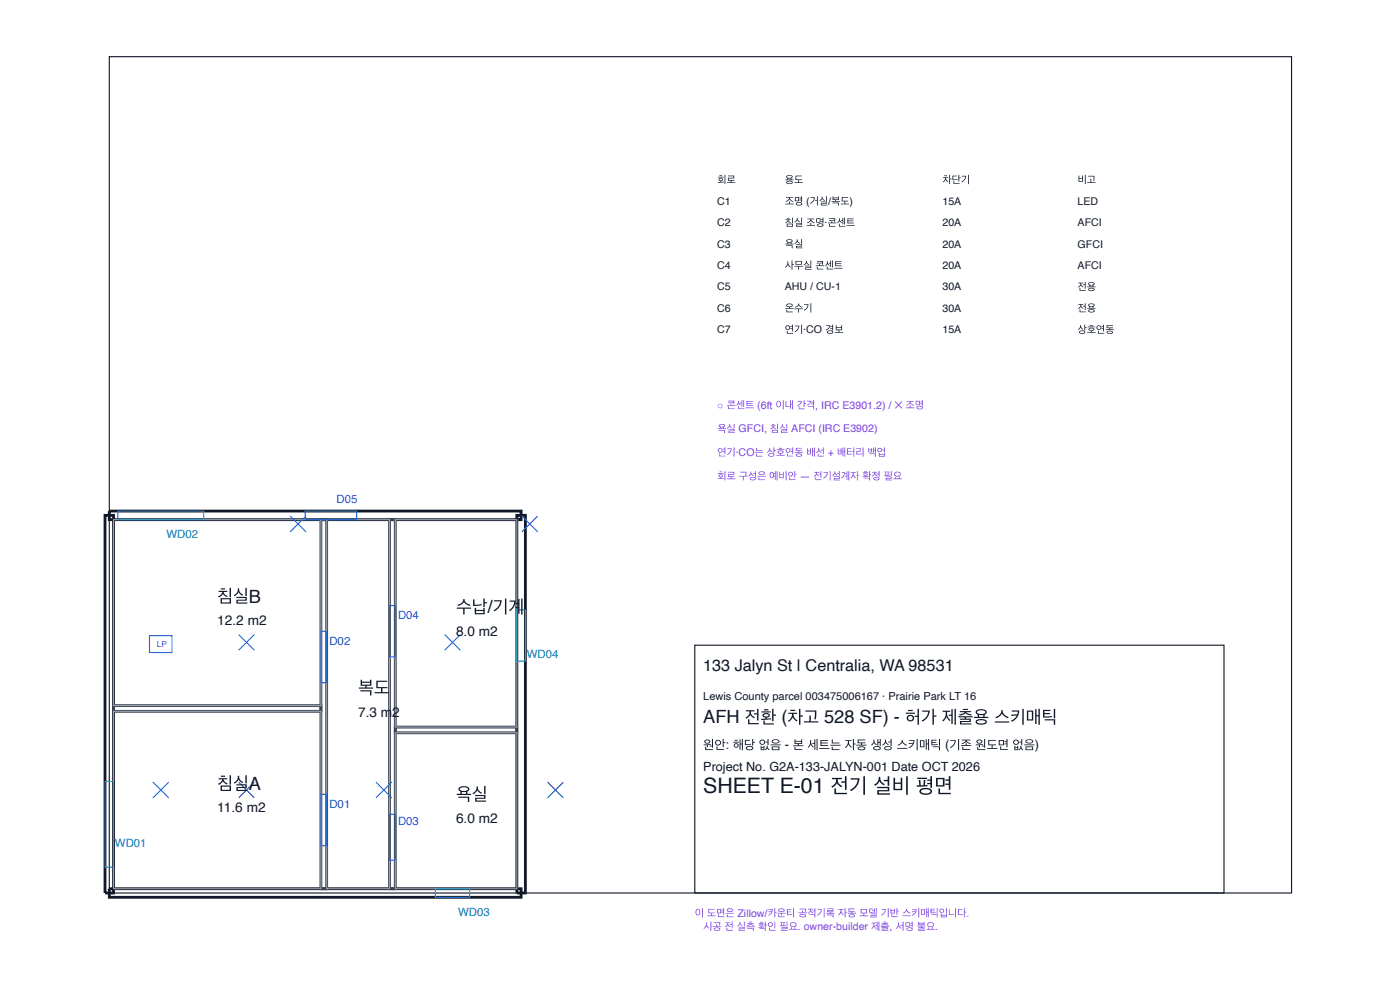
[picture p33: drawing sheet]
<svg xmlns="http://www.w3.org/2000/svg" width="420mm" height="297mm" viewBox="0 0 420 297" stroke-linecap="round" stroke-linejoin="round" font-family="sans-serif">
<defs><g id="words">
<text font-size="6.4" fill="#111827" x="211.1" y="238">SHEET E-01 전기 설비 평면</text>
<g font-size="5.5" fill="#111827">
<text x="65.2" y="180.8">침실B</text>
<text x="136.9" y="184">수납/기계</text>
<text x="107.5" y="208.2">복도</text>
<text x="211.1" y="217.1">AFH 전환 (차고 528 SF) - 허가 제출용 스키매틱</text>
<text x="65.2" y="237">침실A</text>
<text x="136.9" y="240.2">욕실</text>
</g>
<text font-size="4.9" fill="#111827" x="211.1" y="201.2">133 Jalyn St | Centralia, WA 98531</text>
<g font-size="4.1" fill="#111827">
<text x="65.2" y="187.5">12.2 m2</text>
<text x="136.9" y="190.7">8.0 m2</text>
<text x="107.5" y="215">7.3 m</text>
<text x="117.8" y="215">2</text>
<text x="65.2" y="243.7">11.6 m2</text>
<text x="136.9" y="246.9">6.0 m2</text>
</g>
<text font-size="3.9" fill="#111827" x="211.1" y="224.8">원안: 해당 없음 - 본 세트는 자동 생성 스키매틱 (기존 원도면 없음)</text>
<text font-size="3.8" fill="#111827" x="211.1" y="231.4">Project No. G2A-133-JALYN-001 Date OCT 2026</text>
<g font-size="3.4" fill="#2563eb">
<text x="101" y="150.9">D05</text>
<text x="119.5" y="185.7">D04</text>
<text x="98.9" y="193.4">D02</text>
<text x="98.9" y="242.3">D01</text>
<text x="119.5" y="247.5">D03</text>
</g>
<g font-size="3.4" fill="#0891b2">
<text x="49.9" y="161.4">WD02</text>
<text x="158.1" y="197.4">WD04</text>
<text x="34.5" y="254.1">WD01</text>
<text x="137.5" y="274.7">WD03</text>
</g>
<text font-size="3.3" fill="#111827" x="211.1" y="210">Lewis County parcel 003475006167 · Prairie Park LT 16</text>
<g font-size="3.2" fill="#111827">
<text x="215.3" y="55">회로</text>
<text x="235.6" y="55">용도</text>
<text x="282.9" y="55">차단기</text>
<text x="323.4" y="55">비고</text>
<text x="215.3" y="61.4">C1</text>
<text x="235.6" y="61.4">조명 (거실/복도)</text>
<text x="282.9" y="61.4">15A</text>
<text x="323.4" y="61.4">LED</text>
<text x="215.3" y="67.9">C2</text>
<text x="235.6" y="67.9">침실 조명·콘센트</text>
<text x="282.9" y="67.9">20A</text>
<text x="323.4" y="67.9">AFCI</text>
<text x="215.3" y="74.3">C3</text>
<text x="235.6" y="74.3">욕실</text>
<text x="282.9" y="74.3">20A</text>
<text x="323.4" y="74.3">GFCI</text>
<text x="215.3" y="80.7">C4</text>
<text x="235.6" y="80.7">사무실 콘센트</text>
<text x="282.9" y="80.7">20A</text>
<text x="323.4" y="80.7">AFCI</text>
<text x="215.3" y="87.1">C5</text>
<text x="235.6" y="87.1">AHU / CU-1</text>
<text x="282.9" y="87.1">30A</text>
<text x="323.4" y="87.1">전용</text>
<text x="215.3" y="93.5">C6</text>
<text x="235.6" y="93.5">온수기</text>
<text x="282.9" y="93.5">30A</text>
<text x="323.4" y="93.5">전용</text>
<text x="215.3" y="100">C7</text>
<text x="235.6" y="100">연기·CO 경보</text>
<text x="282.9" y="100">15A</text>
<text x="323.4" y="100">상호연동</text>
</g>
<g font-size="3.2" fill="#7c3aed">
<text x="215.3" y="122.6">○ 콘센트 (6ft 이내 간격, IRC E3901.2) / ✕ 조명</text>
<text x="215.3" y="129.7">욕실 GFCI, 침실 AFCI (IRC E3902)</text>
<text x="215.3" y="136.8">연기·CO는 상호연동 배선 + 배터리 백업</text>
<text x="215.3" y="143.9">회로 구성은 예비안 — 전기설계자 확정 필요</text>
<text x="208.5" y="275">이 도면은 Zillow/카운티 공적기록 자동 모델 기반 스키매틱입니다.</text>
<text x="211.1" y="279.1">시공 전 실측 확인 필요. owner-builder 제출, 서명 불요.</text>
</g>
<text font-size="2.5" fill="#2563eb" x="47.1" y="194.1">LP</text>
</g></defs>
<path d="M32.8 17h354.9v250.9h-354.9zM208.5 193.6h158.9v74.3h-158.9z" fill="none" stroke="#111827" stroke-width=".34"/>
<path d="M31.5 154.6h2.6v113.3h-2.6zM32.8 153.3h123.6v2.6h-123.6zM155.1 154.6h2.6v113.3h-2.6zM32.8 266.6h123.6v2.6h-123.6z" fill="none" stroke="#111827" stroke-width=".84" stroke-linecap="butt"/>
<path d="M96.3 155.9h1.7v110.7h-1.7zM116.9 155.9h1.7v110.7h-1.7zM34.1 211.7h62.2v1.7h-62.2zM118.6 218.1h36.5v1.7h-36.5z" fill="none" stroke="#374151" stroke-width=".84" stroke-linecap="butt"/>
<path d="M34.1 155.9h62.2v55.8h-62.2zM98 155.9h18.9v110.7h-18.9zM118.6 155.9h36.5v62.2h-36.5zM34.1 213.4h62.2v53.2h-62.2zM118.6 219.8h36.5v46.8h-36.5z" fill="none" stroke="#9ca3af" stroke-width=".34"/>
<g fill="none" stroke="#2563eb" stroke-width=".34">
<path d="M87.1 154.8l4.7 4.8M91.6 153.3h15.4v2.6h-15.4zM91.8 154.8l-4.7 4.8M156.6 154.8l4.8 4.8M161.4 154.8l-4.8 4.8M44.9 190.7h6.7v5.1h-6.7zM71.6 190.4l4.8 4.7M76.4 190.4l-4.8 4.7M96.3 189.4h1.7v15.4h-1.7zM116.9 181.7h1.7v15.4h-1.7zM133.4 190.4l4.8 4.7M138.2 190.4l-4.8 4.7"/>
<path d="M45.9 234.6l4.7 4.8M50.6 234.6l-4.7 4.8M71.6 234.6l4.8 4.8M76.4 234.6l-4.8 4.8M96.3 238.3h1.7v15.5h-1.7zM112.8 234.6l4.8 4.8M117.6 234.6l-4.8 4.8M164.3 234.6l4.8 4.8M169.1 234.6l-4.8 4.8M116.9 244.3h1.7v13.7h-1.7z"/>
</g>
<path d="M35.4 153.3h25.7v2.6h-25.7zM155.1 182.9h2.6v15.5h-2.6zM31.5 234.4h2.6v25.8h-2.6zM130.7 266.6h10.3v2.6h-10.3z" fill="none" stroke="#0891b2" stroke-width=".34"/>
<use href="#words"/>
</svg>
